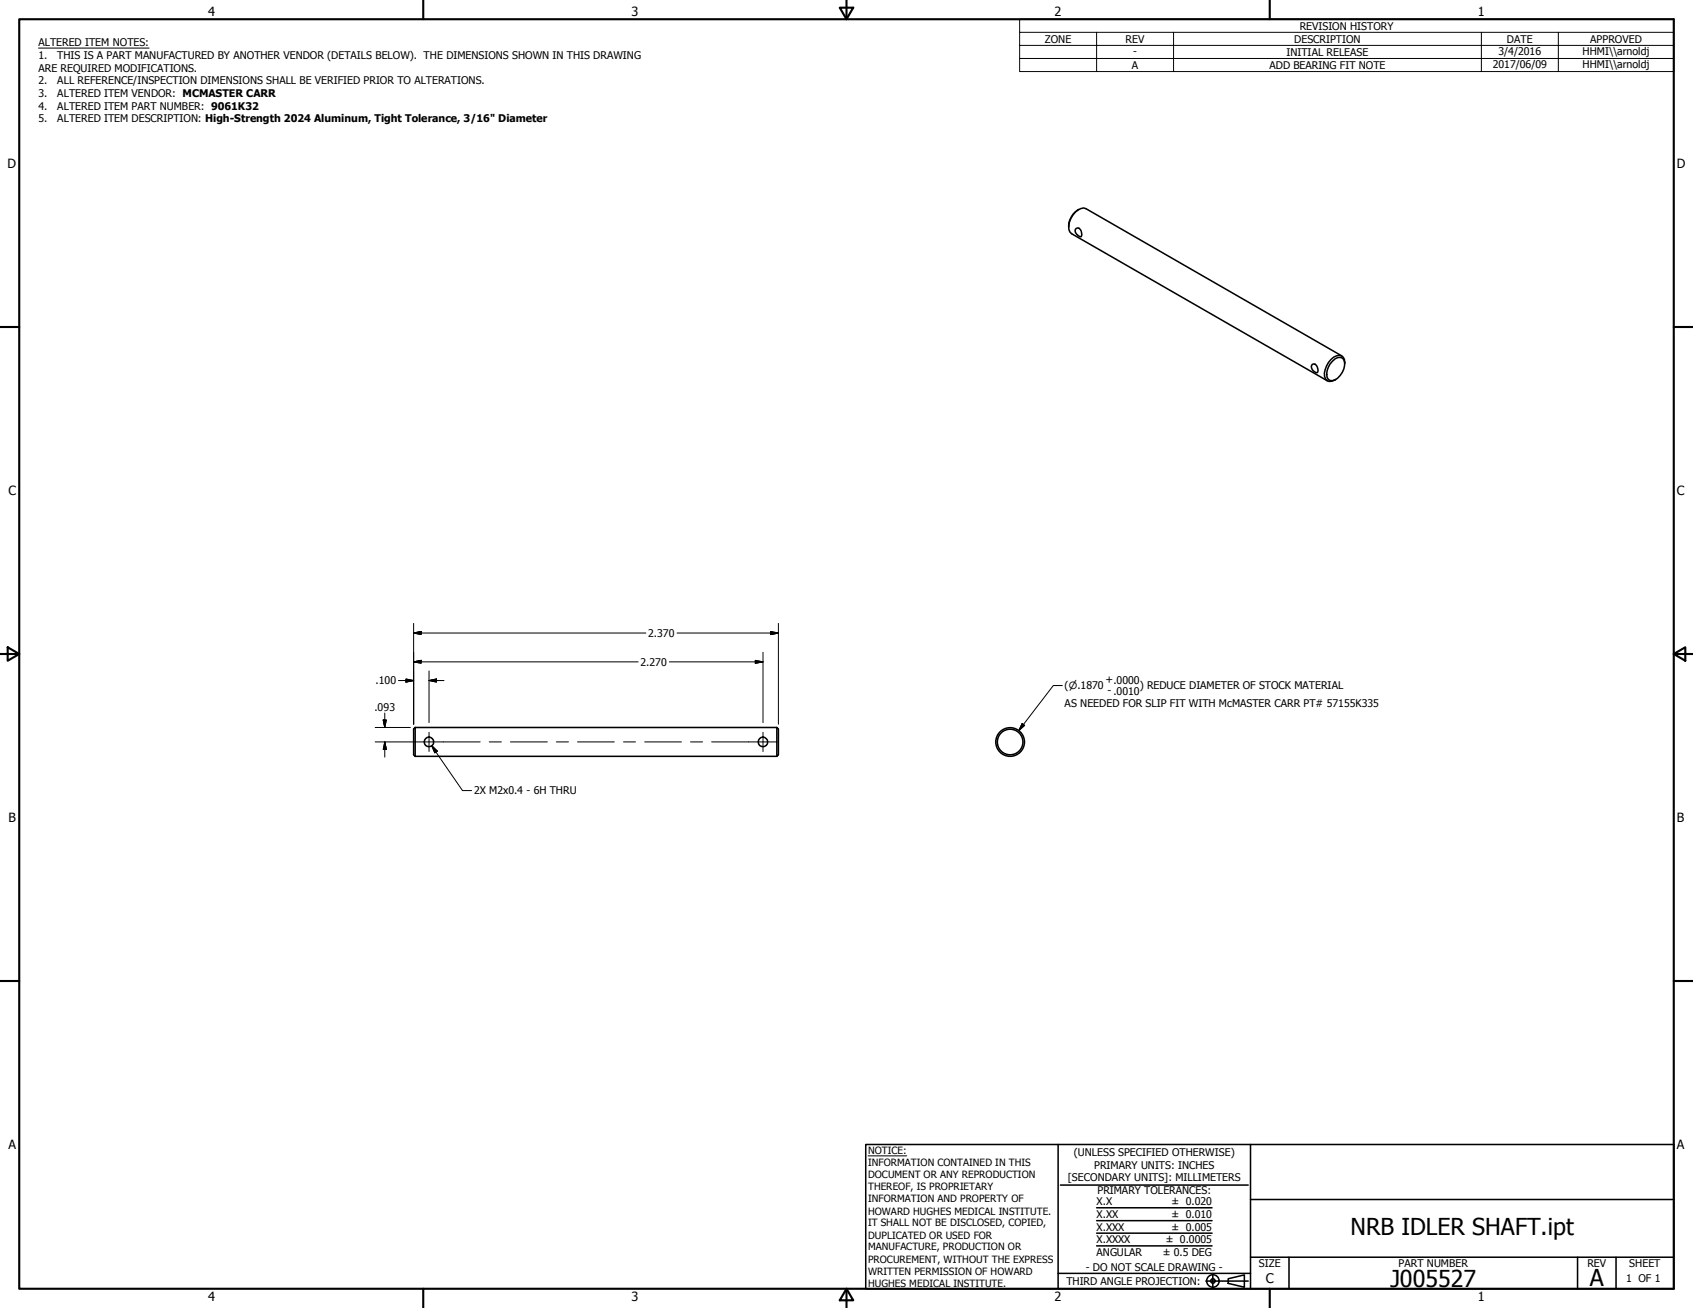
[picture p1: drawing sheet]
<svg xmlns="http://www.w3.org/2000/svg" width="559mm" height="432mm" viewBox="0 0 559 432" stroke-linecap="round" stroke-linejoin="round" font-family="sans-serif">
<defs><g id="words">
<g font-size="7.7">
<text x="445.8" y="407.6">NRB IDLER SHAFT.ipt</text>
<text x="458.9" y="424.8">J005527</text>
<text x="524.7" y="424.7">A</text>
</g>
<text font-size="4.4" x="417.8" y="423.5">C</text>
<g font-size="4.2">
<text x="68.7" y="5.3">4</text>
<text x="208.4" y="5.3">3</text>
<text x="348.1" y="5.3">2</text>
<text x="487.8" y="5.3">1</text>
<text x="2.5" y="55.5">D</text>
<text x="553.5" y="55.5">D</text>
<text x="2.8" y="163.4">C</text>
<text x="553.5" y="163.4">C</text>
<text x="2.9" y="271.4">B</text>
<text x="553.5" y="271.4">B</text>
<text x="2.8" y="379.3">A</text>
<text x="553.5" y="379.3">A</text>
<text x="68.7" y="429.5">4</text>
<text x="208.4" y="429.6">3</text>
<text x="348.1" y="429.6">2</text>
<text x="487.8" y="429.5">1</text>
</g>
<g font-size="3.5">
<text x="429" y="9.8">REVISION HISTORY</text>
<text x="12.7" y="15.3">ALTERED ITEM NOTES:</text>
<text x="344.9" y="14.1">ZONE</text>
<text x="371.5" y="14.1">REV</text>
<text x="427.2" y="14.1">DESCRIPTION</text>
<text x="497.4" y="14.1">DATE</text>
<text x="524.9" y="14.1">APPROVED</text>
<text x="12.7" y="19.5">1.</text>
<text x="12.7" y="23.7">ARE REQUIRED MODIFICATIONS.</text>
<text x="18.9" y="19.5">THIS IS A PART MANUFACTURED BY ANOTHER VENDOR (DETAILS BELOW). THE DIMENSIONS SHOWN IN THIS DRAWING</text>
<text x="373.6" y="22.7">A</text>
<text x="374" y="18.3">-</text>
<text x="419" y="22.7">ADD BEARING FIT NOTE</text>
<text x="424.6" y="18.4">INITIAL RELEASE</text>
<text x="492.7" y="22.5">2017/06/09</text>
<text x="494.6" y="18.2">3/4/2016</text>
<text x="522.4" y="18.1">HHMI\\arnoldj</text>
<text x="522.4" y="22.4">HHMI\\arnoldj</text>
<text x="12.7" y="27.8">2.</text>
<text x="18.9" y="27.8">ALL REFERENCE/INSPECTION DIMENSIONS SHALL BE VERIFIED PRIOR TO ALTERATIONS.</text>
<text x="12.7" y="32">3.</text>
<text x="18.9" y="32">ALTERED ITEM VENDOR: MCMASTER CARR</text>
<text x="12.7" y="36.2">4.</text>
<text x="12.7" y="40.4">5.</text>
<text x="18.9" y="36.2">ALTERED ITEM PART NUMBER: 9061K32</text>
<text x="18.9" y="40.4">ALTERED ITEM DESCRIPTION: High-Strength 2024 Aluminum, Tight Tolerance, 3/16&quot; Diameter</text>
<text x="213.9" y="210.2">2.370</text>
<text x="211.4" y="219.8">2.270</text>
<text x="124" y="225.9">.100</text>
<text x="351.4" y="227.6">(⌀.1870</text>
<text x="364.9" y="225.6">+.0000</text>
<text x="376.2" y="227.6">) REDUCE DIAMETER OF STOCK MATERIAL</text>
<text x="351.4" y="233.3">AS NEEDED FOR SLIP FIT WITH McMASTER CARR PT# 57155K335</text>
<text x="365.6" y="229.2">- .0010</text>
<text x="123.6" y="234.6">.093</text>
<text x="156.5" y="262.3">2X M2x0.4 - 6H THRU</text>
<text x="354.5" y="381.6">(UNLESS SPECIFIED OTHERWISE)</text>
<text x="352.5" y="390">[SECONDARY UNITS]: MILLIMETERS</text>
<text x="361.1" y="385.8">PRIMARY UNITS: INCHES</text>
<text x="362.3" y="394.1">PRIMARY TOLERANCES:</text>
<text x="361.9" y="397.9">X.X</text>
<text x="386.7" y="398">± 0.020</text>
<text x="361.9" y="402.1">X.XX</text>
<text x="361.9" y="406.3">X.XXX</text>
<text x="386.7" y="402.1">± 0.010</text>
<text x="386.7" y="406.3">± 0.005</text>
<text x="361.9" y="410.5">X.XXXX</text>
<text x="384.7" y="410.5">± 0.0005</text>
<text x="358.4" y="419.7">- DO NOT SCALE DRAWING -</text>
<text x="361.9" y="414.6">ANGULAR</text>
<text x="383.8" y="414.7">± 0.5 DEG</text>
<text x="415.5" y="418.4">SIZE</text>
<text x="461.6" y="418.3">PART NUMBER</text>
<text x="523.9" y="418.3">REV</text>
<text x="537.8" y="418.4">SHEET</text>
<text x="352" y="424.2">THIRD ANGLE PROJECTION:</text>
<text x="536.7" y="423.2">1 OF 1</text>
</g>
<g font-size="3.3">
<text x="286.5" y="381.1">NOTICE:</text>
<text x="286.5" y="385">INFORMATION CONTAINED IN THIS</text>
<text x="286.5" y="389">DOCUMENT OR ANY REPRODUCTION</text>
<text x="286.5" y="392.9">THEREOF, IS PROPRIETARY</text>
<text x="286.5" y="396.9">INFORMATION AND PROPERTY OF</text>
<text x="286.5" y="400.9">HOWARD HUGHES MEDICAL INSTITUTE.</text>
<text x="286.5" y="404.9">IT SHALL NOT BE DISCLOSED, COPIED,</text>
<text x="286.5" y="408.9">DUPLICATED OR USED FOR</text>
<text x="286.5" y="412.8">MANUFACTURE, PRODUCTION OR</text>
<text x="286.5" y="416.8">PROCUREMENT, WITHOUT THE EXPRESS</text>
<text x="286.5" y="420.8">WRITTEN PERMISSION OF HOWARD</text>
<text x="286.5" y="424.8">HUGHES MEDICAL INSTITUTE.</text>
</g>
</g></defs>
<!-- layer: Visible (ANSI) -->
<g fill="none" stroke="#000" stroke-width=".51">
<path d="M355.3 75.4a1.64 1.64 0 0 1 1.8 2.1l-.2 .6-.7-.1a1.64 1.64 0 0 1-.9-2.6zM356.1 69.2a6.5 6.5 0 0 0-3.4 5.7M439.8 119.3a2.33 2.33 0 0 1 3.7-.6 5.8 5.8 0 0 1-3.7 7 1.72 1.72 0 0 1-1.9-2.1 6.3 6.3 0 0 1 1.9-4.3zM442.8 117.5l-84.3-48.6a3.7 3.7 0 0 0-4.4 2.2 5.8 5.8 0 0 0-1 5.5l.6 .6 84.4 48.5M433.2 120.3a1.64 1.64 0 0 1 1.8 2l-.2 .7a1.81 1.81 0 0 1-1.6-2.7zM443.9 120.1a2.19 2.19 0 0 0-1-2.6 2.19 2.19 0 0 0-2.7 .4 7.4 7.4 0 0 0-3 6.4 2.13 2.13 0 0 0 1.5 1.6 2.13 2.13 0 0 0 2.2-.6M137 240.2h119.4l.5 .5v8.5l-.5 .5M137 240.2l-.5 .5v8.5l.5 .5M137 240.2v9.5M137 249.7h119.4M256.4 240.2v9.5"/>
<circle cx="141.6" cy="244.9" r="1.6"/>
<circle cx="251.8" cy="244.9" r="1.6"/>
<circle cx="333.4" cy="245" r="4.7"/>
<circle cx="333.4" cy="245" r="4.2"/>
</g>
<!-- layer: Border (ANSI) -->
<g fill="none" stroke="#000" stroke-width=".7">
<path d="M6.3 6.3h546.1v419.1h-546.1zM139.7 0v6.3M277.2 2.5h4.4l-2.2 3.8zM279.4 0v6.3M419.1 0v6.3M0 107.9h6.3M552.4 107.9h6.4M0 215.9h6.3M2.5 213.7l3.8 2.2-3.8 2.2zM552.4 215.9l3.9-2.2v4.4zM552.4 215.9h6.4M0 323.8h6.3"/>
<path d="M552.4 323.8h6.4M139.7 425.4v6.4M279.4 425.4l2.2 3.9h-4.4zM279.4 425.4v6.4M419.1 425.4v6.4"/>
</g>
<!-- layer: Title (ANSI) -->
<g fill="none" stroke="#000" stroke-width=".51">
<path d="M285.8 377.8h266.6v47.6h-266.6zM349.2 377.8v47.6M412.7 377.8v47.6M350 391.2h62M361.9 398.7h38.1M412.7 396h139.7M361.9 411.3h38.1M361.9 407.1h38.1M361.9 403h38.1M412.7 415h139.7M425.4 415v10.4M520.7 415v10.4"/>
<path d="M533.4 415v10.4M349.2 420.4h63.5M398 422.9h14M400.3 420.6v4.6M405.4 422.1l5.3-1.2v4l-5.3-1.2z"/>
<circle cx="400.3" cy="422.9" r="2.06"/>
<circle cx="400.3" cy="422.9" r=".73"/>
</g>
<path d="M286.5 381.6h12.8" fill="none" stroke="#000" stroke-width=".33"/>
<!-- layer: Symbol (ANSI) -->
<path d="M12.7 15.9h36.5M336.5 10.7v-4.4h215.9v4.4M336.5 15h215.9M336.5 19.3h215.9M361.9 10.7v12.9M387.3 10.7v12.9M488.9 10.7v12.9M514.3 10.7v12.9M552.4 10.7h-215.9v4.3M552.4 10.7v12.9h-215.9v-8.6M142.5 246.2l1.8 1.8-.8 .5zM142.5 246.2l10.2 14.8h2.9" fill="none" stroke="#000" stroke-width=".33"/>
<!-- layer: Center Mark (ANSI) -->
<path d="M141.6 241.7v6.4M251.8 241.7v6.4" fill="none" stroke="#000" stroke-width=".33"/>
<!-- layer: Dimension (ANSI) -->
<g fill="none" stroke="#000" stroke-width=".33">
<path d="M136.5 218.5l2.5-.5v.9zM136.5 209l2.5-.5v1zM136.5 205.8v33.3M136.5 218.5h74.1M136.5 209h76.7M220.9 218.5h30.9M223.5 209h33.4M249.3 218l2.5 .5-2.5 .4zM251.8 215.3v23.3M254.4 208.5l2.5 .5-2.5 .5zM256.9 205.8v33.3M126.5 237.7h1l-.5 2.5z"/>
<path d="M127 235.4v4.8M131.5 224.7h5M134 224.2l2.5 .5-2.5 .5zM141.6 224.7l2.5-.5v1zM141.6 224.7h5M141.6 221.5v17.1M337.4 238.9l.8 .6-1.9 1.7zM350.6 226.3h-2.9l-11.4 14.9M123.8 240.2h11.6M123.8 244.9h13M127 244.9l.5 2.5h-1zM127 244.9v5"/>
</g>
<g fill="#000" stroke="#000" stroke-width=".33">
<path d="M136.5 218.5l2.5-.5zM136.5 218.5l2.5-.5v.9zM136.5 209l2.5-.5zM136.5 209l2.5-.5v1zM249.3 218.9l2.5-.4zM249.3 218l2.5 .5-2.5 .4zM254.4 209.5l2.5-.5zM254.4 208.5l2.5 .5-2.5 .5zM126.5 237.7l.5 2.5zM126.5 237.7h1l-.5 2.5zM134 225.2l2.5-.5zM134 224.2l2.5 .5-2.5 .5z"/>
<path d="M141.6 224.7l2.5-.5zM141.6 224.7l2.5-.5v1zM337.4 238.9l-1.1 2.3zM337.4 238.9l.8 .6-1.9 1.7zM127 244.9l.5 2.5zM127 244.9l.5 2.5h-1z"/>
</g>
<!-- layer: Symbol (ANSI) -->
<path d="M142.5 246.2l1.8 1.8zM142.5 246.2l1.8 1.8-.8 .5z" fill="#000" stroke="#000" stroke-width=".33"/>
<!-- layer: Centerline (ANSI) -->
<path d="M136.8 244.9h21.7M161.5 244.9h4M168.5 244.9h12.2M183.6 244.9h4M190.6 244.9h12.2M205.8 244.9h3.9M212.8 244.9h12.1M227.9 244.9h4M234.9 244.9h21.6" fill="none" stroke="#000" stroke-width=".33"/>
<use href="#words"/>
</svg>
